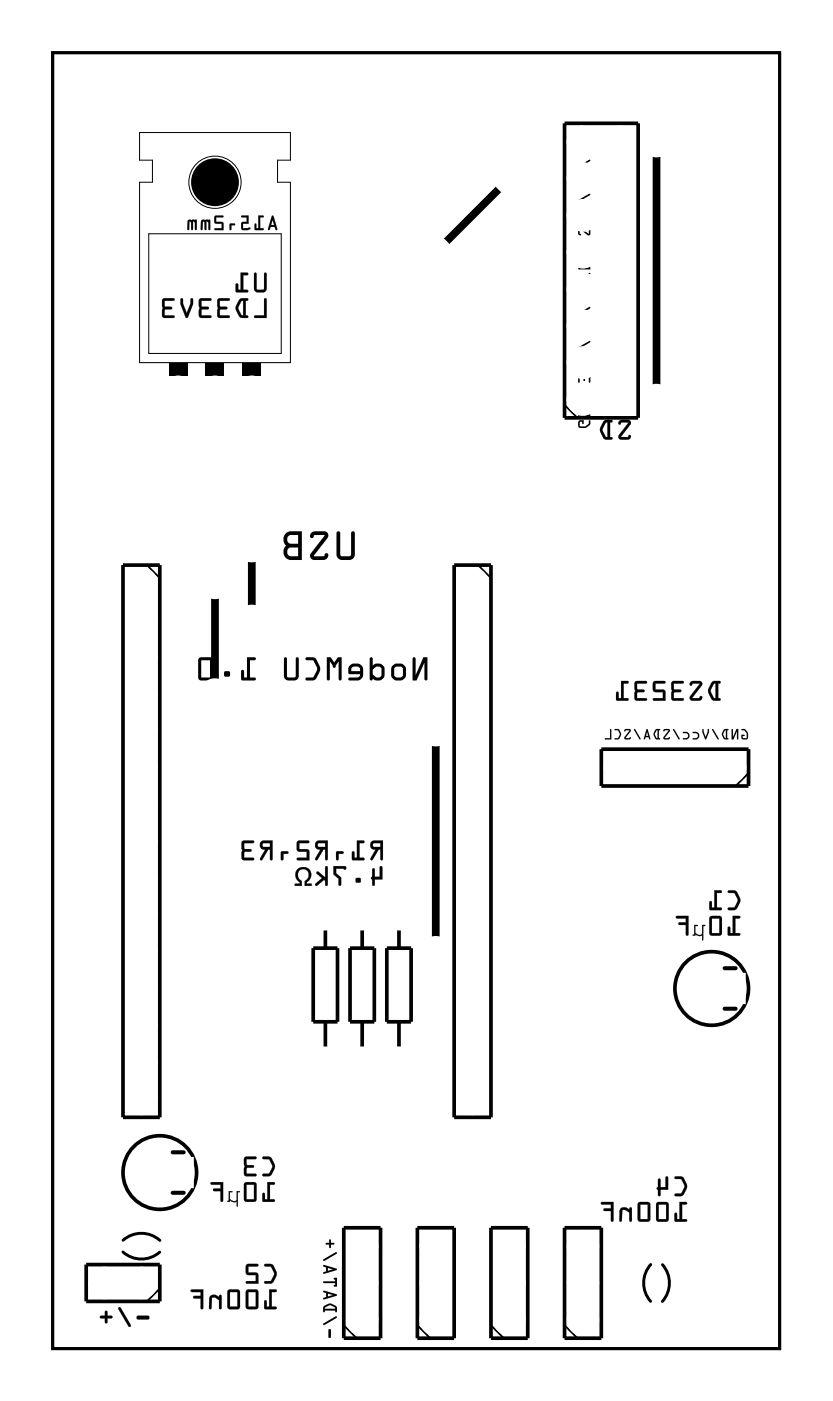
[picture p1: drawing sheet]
<svg xmlns="http://www.w3.org/2000/svg" width="58mm" height="97mm" viewBox="0 0 58 97" stroke-linecap="round" stroke-linejoin="round" font-family="sans-serif">
<path d="M3.6 3.6h50.2v89.4h-50.2zM8.5 86.4a1.91 1.91 0 0 0 2.5 0M8.5 85.6a1.91 1.91 0 0 1 2.5 0M44.9 87.2a1.9 1.9 0 0 0 0 2.6M45.7 87.3a1.9 1.9 0 0 1 0 2.5" fill="none" stroke="#000" stroke-width=".2"/>
<g fill="#000">
<path d="M11.7 25h1.2v.9h-1.2zM14.2 25h1.3v.9h-1.3zM16.7 25h1.3v.9h-1.3zM20.5 60a.56 .56 0 0 1 .9 0 .56 .56 0 0 1-.2 .9v.1h.3v.1h-.5v-.3a.42 .42 0 0 0 .3-.7 .42 .42 0 0 0-.7 0 .42 .42 0 0 0 .2 .7v.3h-.4v-.1h.3l-.1-.2a.58 .58 0 0 1-.1-.8z"/>
<path d="M17.6 18.8v1.2l.1 .2h.5l.2-.3v-1l-.1-.1-.1 .1v1l-.4 .1-.1-.1v-1zM16.6 18.8v1.2h-.2v-.4h-.1v.5l.8 .1v-.2h-.3v-1h.3v-.1z"/>
<path d="M17.6 18.8l-.1 1.1 .1 .2 .2 .1h.4l.2-.2v-1.1a.1 .1 0 0 0-.1-.1 .1 .1 0 0 0-.1 .1v1l-.4 .1-.1-.1v-1zM17.6 18.8l.1 .1v1l.1 .1 .4-.1v-1l.1-.1 .1 .1v1l-.2 .2h-.5l-.1-.1zM16.6 18.8v1.2h-.2l.1-.4a.1 .1 0 0 0-.1-.1 .1 .1 0 0 0-.1 .1v.6h.7a.1 .1 0 0 0 .1-.1 .1 .1 0 0 0-.1-.1h-.2v-1h.2a.1 .1 0 0 0 .1-.1 .1 .1 0 0 0-.1-.1zM16.6 18.8l.5 .1v.1h-.3v1h.3v.2l-.8-.1v-.5h.1v.4h.2z"/>
<path d="M18.8 14.9l-.3 .9 .1 .1 .1-.2h.3l.1 .2-.2-1zM18.8 15.2l.1 .3h-.2zM17.8 14.9v.8h-.1v-.2l-.1-.1v.4l.6 .1v-.1l-.2-.1v-.7h.2v-.1zM16.7 14.9v.1h.3v.3h-.3v.5l.4 .1a.11 .11 0 0 0 .1 0 .11 .11 0 0 0 0-.2h-.4v-.3h.4v-.5zM15.9 15.4v.5l.1-.4h.2zM14.8 14.9v.5h.1h.4v.3h-.4l-.1 .1 .6 .1v-.6h-.5v-.3h.5v-.1zM13.9 15.2v.7l.1-.1v-.5h.1v.6l.1-.1 .1-.5 .1 .1v.4l.1 .1v-.7zM13 15.2l-.1 .7 .2-.1v-.5h.1v.6l.1-.1 .1-.5 .1 .1v.4l.1 .1v-.7z"/>
<path d="M18.8 14.9l-.3 .9 .1 .1 .1-.2h.3l.1 .2-.2-1zM18.8 14.9h.1l.2 1-.1-.2h-.3l-.1 .2-.1-.1zM18.8 15.2l.1 .3h-.2zM18.8 15.1l-.1 .4h.2zM17.8 14.9v.8h-.1v-.2l-.1-.1v.4l.6 .1v-.2h-.2v-.7h.2v-.1zM17.8 14.9h.4v.1h-.2v.8h.2v.1l-.6-.1v-.4l.1 .1v.3h.1zM16.7 14.9v.1h.3v.3h-.3l-.1 .5 .2 .1 .5-.1-.1-.1h-.4v-.3h.4v-.5zM16.7 14.9h.5v.5h-.4v.4l.4-.1a.11 .11 0 0 1 0 .2 .11 .11 0 0 1-.1 0l-.4-.1v-.4l.3-.1v-.3h-.3zM15.9 15.4l-.1 .4 .1 .1 .1-.4h.2v-.1zM15.9 15.4l.3 .1h-.2l-.1 .4zM14.8 14.9v.5h.1h.4v.3h-.4l-.1 .1 .6 .1v-.6h-.5v-.3h.5v-.1zM14.8 14.9h.6v.1h-.5v.3l.5 .1v.5l-.6-.1h.1h.4v-.4h-.5zM13.9 15.2v.7l.1-.1v-.5h.1v.6l.2-.1v-.5l.1 .1v.4l.1 .1v-.7zM13.9 15.2h.6v.7l-.1-.1v-.4l-.1-.1-.1 .6-.1-.1v-.5h-.1v.5l-.1 .1zM13 15.2l-.1 .7 .2-.1v-.5h.1v.6l.1-.1 .1-.5 .1 .1v.4l.1 .1v-.7zM13 15.2h.6v.7l-.1-.1v-.4l-.1-.1-.1 .6-.1-.1v-.5h-.1v.5l-.1 .1z"/>
<path d="M3.6 3.6v89.5h50.2v-89.5zM3.6 3.6h50.2v89.4h-50.2z"/>
<path d="M18.3 20.6l-.1 1.2h-.6v.1h.8v-1.2zM16.5 20.7a.81 .81 0 0 0 0 1.1l.5 .1 .1-.1h-.1v-1l.1-.1v-.1h-.4zM16.7 20.8h.1v1l-.2-.1-.2-.4zM15 20.6v1.2l.2 .1h.6v-.1h-.6v-.4l.4-.1h.1l-.1-.1-.4-.1v-.3h.6l.1-.2zM13.8 20.6l-.1 1.2 .2 .1h.6v-.1h-.6v-.4l.5-.1v-.1l-.5-.1v-.3h.6l.1-.2zM12.5 20.6v.4l.3 .9h.1l.4-.9v-.4h-.1l-.1 .3-.2 .7-.3-.7v-.3zM11.2 20.6v1.2l.2 .1h.6v-.1h-.6v-.4l.4-.1h.1l-.1-.1-.4-.1v-.3h.6v-.2z"/>
<path d="M18.2 20.6v1.2h-.6a.1 .1 0 0 0-.1 0 .1 .1 0 0 0 .1 .1h.8v-1.2zM18.3 20.6l.1 .1v1.2h-.8v-.1h.6zM16.5 20.7l-.2 .5v.2l.3 .5h.4a.1 .1 0 0 0 .1-.1 .1 .1 0 0 0-.1 0v-1a.1 .1 0 0 0 .1-.1 .1 .1 0 0 0-.1-.1zM16.5 20.7l.2-.1h.4v.1h-.1v1.1h.1v.1h-.5l-.3-.5v-.3zM16.7 20.8h.1v1l-.1-.1-.2-.4zM16.7 20.8l-.3 .5 .2 .4 .2 .1v-1.1zM15 20.6v1.2l.2 .1h.6a.1 .1 0 0 0 .1-.1 .1 .1 0 0 0-.1 0h-.6v-.4h.4a.1 .1 0 0 0 .1-.1 .1 .1 0 0 0-.1-.1l-.4-.1v-.3h.6a.1 .1 0 0 0 .1-.1 .1 .1 0 0 0-.1-.1zM15.1 20.6h.8l-.1 .1h-.6v.4l.4 .1 .1 .1h-.1l-.4 .1v.4h.6v.1h-.6l-.2-.1zM13.8 20.6l-.1 1.2 .2 .1h.6a.1 .1 0 0 0 .1-.1 .1 .1 0 0 0-.1 0h-.6v-.4h.4a.1 .1 0 0 0 .1-.1 .1 .1 0 0 0-.1-.1l-.4-.1v-.3h.6a.1 .1 0 0 0 .1-.1 .1 .1 0 0 0-.1-.1zM13.8 20.6h.8l-.1 .1h-.6v.4l.5 .1v.1l-.5 .1v.4h.6v.1h-.6l-.2-.1zM12.5 20.6l-.1 .4 .5 .9 .4-.9v-.3a.1 .1 0 0 0-.1-.1 .1 .1 0 0 0-.1 .1v.2l-.2 .7-.3-.7v-.3zM12.5 20.6h.1v.3l.3 .7 .3-.7v-.3h.1v.4l-.4 .9h-.1l-.3-.9zM11.2 20.6v1.2l.2 .1h.6a.1 .1 0 0 0 .1-.1 .1 .1 0 0 0-.1 0h-.6v-.4h.4a.1 .1 0 0 0 .1-.1 .1 .1 0 0 0-.1-.1l-.4-.1v-.3h.6a.1 .1 0 0 0 .1-.1 .1 .1 0 0 0-.1-.1zM11.2 20.6h.8v.1h-.6v.4l.4 .1 .1 .1h-.1l-.4 .1v.4h.6v.1h-.6l-.2-.1z"/>
<path d="M23.3 36.7l-.1 1.6a.39 .39 0 0 0 .4 .3h.5a.38 .38 0 0 0 .4-.3v-1.5a.13 .13 0 0 0-.1-.1 .13 .13 0 0 0-.2 .1v1.5l-.1 .1h-.5l-.1-.1v-1.6zM23.3 36.7h.2v1.6l.1 .1h.5l.1-.1v-1.5a.13 .13 0 0 1 .2-.1 .13 .13 0 0 1 .1 .1v1.5a.39 .39 0 0 1-.4 .3h-.5a.39 .39 0 0 1-.4-.3zM21.5 36.8l-.1 .2a.16 .16 0 0 0 .2 .1 .16 .16 0 0 0 .1-.2l.7 .1-.9 1.2-.1 .3 .2 .1h.7a.29 .29 0 0 0 .3-.1 .29 .29 0 0 0 0-.3h-.2l-.1 .2-.6-.1 .9-1.2 .1-.2-.1-.2h-.2h-.7zM21.5 36.8l.2-.1h.7l.2 .1v.3l-.9 1.2 .7 .1a.15 .15 0 0 1 .1-.2 .15 .15 0 0 1 .2 .1 .35 .35 0 0 1-.4 .3h-.7l-.2-.1 .1-.3 .9-1.2-.7-.1a.15 .15 0 0 1-.1 .2 .15 .15 0 0 1-.2-.1zM19.7 36.8l-.1 .5 .2 .3a.58 .58 0 0 0-.2 .6 .58 .58 0 0 0 .5 .4h.7v-1.9h-.7zM19.7 36.8l.4-.1h.7v1.9h-.7a.58 .58 0 0 1-.5-.4 .58 .58 0 0 1 .1-.6l-.1-.3zM19.9 37.8h.7v.6l-.7-.1-.1-.3zM19.9 37.8l-.1 .3 .1 .2 .7 .1v-.6zM19.9 37l.7-.1v.6l-.7-.1-.1-.1zM19.9 37l-.1 .2 .1 .2 .7 .1v-.6z"/>
<path d="M23.3 36.7l-.1 1.6a.39 .39 0 0 0 .4 .3h.5a.39 .39 0 0 0 .4-.3v-1.5a.13 .13 0 0 0-.1-.1 .13 .13 0 0 0-.2 .1v1.5l-.1 .1h-.5l-.1-.1v-1.6zM21.5 36.8l-.1 .2a.16 .16 0 0 0 .2 .1 .16 .16 0 0 0 .1-.2l.7 .1-.9 1.2-.1 .3 .2 .1h.7a.29 .29 0 0 0 .3-.1 .29 .29 0 0 0 0-.3h-.2l-.1 .2-.6-.1 .9-1.2 .1-.2-.1-.2h-.2h-.7zM19.7 36.8l-.1 .5 .1 .3a.57 .57 0 0 0-.1 .6 .57 .57 0 0 0 .5 .4h.7v-1.9h-.7zM19.9 37.8h.7v.6l-.7-.1-.1-.2zM19.9 37l.7-.1v.6l-.7-.1-.1-.1z"/>
<path d="M40 29l-.1 .4 .1 .1a.53 .53 0 0 0 .8-.5h-.1l-.1 .2-.2 .2h-.3l-.1-.3h.2l.1 .2v-.3zM39.9 28.2v.2l.7 .2h-.6l-.1 .1h.9v-.1l-.7-.3h.6v-.1zM40 27.6v.4v-.1h.6l.1 .1v-.4a.5 .5 0 0 0-.7 0zM40 27.7l.3-.2 .3 .3h-.6zM39.9 27.1l.1 .1 .8-.5zM39.9 25.9v.5l.1-.1v-.3h.3v.3l.1-.3h.2v.4h.2l-.1-.5zM39.9 25.3v.1l.6 .2h.3l-.7-.2 .6-.2v-.1h-.2zM39.9 24.3v.5h.1v-.4h.3v.3l.1-.3h.2v.4h.2l-.1-.5zM39.9 24l.1 .1 .8-.5zM39.9 22.8v.3a.09 .09 0 0 0 0 .1 .1 .1 0 0 0 .2 0l-.1-.4h.3v.4h.5v-.4h-.2v.3h-.2l-.1-.4zM39.9 22.2v.1l.6 .2h.3l-.7-.3 .6-.1v-.1h-.2zM39.9 21.6l.1 .1 .8-.5zM39.9 20.4a.39 .39 0 0 0 .4 .5l.4-.2v-.3h-.1v.3l-.3 .1-.3-.1v-.3zM39.9 19.6v.4l.1 .1h.1l-.1-.1v-.3l.6 .4h.1l.1-.3-.1-.2-.1 .1v.3l-.5-.4zM39.9 19.3l.1 .1 .8-.5zM39.9 18.1l.1 .1h.6l-.2 .1 .2 .2h-.6l-.1 .1h.9v-.1l-.2-.2 .2-.1v-.2zM40 17.4v.2l.3 .2 .4-.2v-.2l-.3-.1zM40 17.5l.3-.1 .3 .1-.3 .2zM39.9 16.9l.1 .1 .8-.5zM39.9 15.7v.4l.1 .1h.1l-.1-.1v-.3l.6 .4h.1l.1-.3-.1-.2-.1 .1v.3l-.5-.4zM39.9 14.9v.1a.39 .39 0 0 0 .4 .5l.4-.2v-.4l-.1 .1v.2l-.3 .2-.3-.2v-.2zM39.9 14.2l.3 .4h-.3v.1l.9-.1h-.1h-.2l.2-.4v-.1l-.4 .4zM39.9 13.8l.1 .1 .8-.5zM39.9 12.6l.1 .1h.6l-.2 .1 .2 .2h-.6l-.1 .1h.9v-.1l-.2-.2 .2-.1v-.1zM39.9 11.8v.5l.1-.2h.6v.2h.2l-.1-.5-.1 .2h-.6v-.2zM39.9 11.5h.1l.8-.5zM40 10.3l-.1 .3 .1 .2a.53 .53 0 0 0 .8-.5l-.1-.1-.1 .3-.2 .1-.3 .1-.1-.3 .2-.1 .1 .2v-.3zM39.9 9.5v.1l.7 .3h-.6l-.1 .1h.9v-.2l-.7-.2h.6v-.1zM40 8.8v.4v-.1h.6l.1 .1v-.3a.5 .5 0 0 0-.7-.1zM40 8.9l.3-.1 .3 .2h-.6z"/>
<path d="M40 29l-.1 .4 .2 .1a.58 .58 0 0 0 .6-.2v-.3l-.1 .2-.2 .2h-.4l.1-.3h.1v.1h.1v-.2zM40 29h.3v.3l-.1-.2h-.2l.1 .3h.3l.2-.2 .1-.2v.3l-.3 .2h-.4l-.1-.1zM39.9 28.2v.2l.7 .2h-.6l-.1 .1h.9v-.1l-.7-.3h.6v-.1zM39.9 28.2h.8v.1h-.6l.7 .3v.1h-.9l.1-.1h.6l-.7-.2zM40 27.6l-.1 .4 .1-.1h.6l.1 .1 .1-.1-.1-.3-.3-.1-.1-.1zM40 27.6l.3-.2 .1 .1 .3 .1 .1 .3-.1 .1-.1-.1h-.6l-.1 .1zM40 27.7l.3-.2 .3 .3h-.6zM40 27.7v.1h.6l-.3-.3zM39.9 27.1l.1 .1 .8-.5zM39.9 27.1l.8-.4h.1l-.8 .5zM39.9 25.9v.5l.1-.1v-.3h.3v.3l.1-.3h.2l.1 .4h.1l-.1-.5zM39.9 25.9h.8l.1 .5h-.2v-.4h-.2l-.1 .3v-.3h-.3v.3l-.1 .1zM39.9 25.3v.1l.6 .2h.3l-.7-.2 .6-.2v-.1h-.2zM39.9 25.3l.6-.2h.2v.1l-.6 .2 .7 .2h-.3l-.6-.2zM39.9 24.3v.5h.1v-.4h.3v.3l.1-.3h.2l.1 .4h.1l-.1-.5zM39.9 24.3h.8l.1 .5h-.2v-.4h-.2l-.1 .3v-.3h-.3v.4h-.1zM39.9 24l.1 .1 .8-.5zM39.9 24l.8-.5 .1 .1-.8 .5zM39.9 22.8v.3a.09 .09 0 0 0 0 .1 .1 .1 0 0 0 .2 0l-.1-.4h.3v.4h.5v-.4h-.1l-.1 .3h-.2l-.1-.4zM39.9 22.8l.4-.1 .1 .4h.2v-.3l.1-.1 .1 .5h-.5v-.4h-.3l.1 .4-.1 .1zM39.9 22.2v.1l.6 .2h.3l-.7-.3 .6-.1v-.1h-.2zM39.9 22.2l.6-.2h.2v.1l-.6 .1 .7 .3h-.3l-.6-.2zM39.9 21.6l.1 .1 .8-.5zM39.9 21.6l.8-.4h.1l-.8 .5zM39.9 20.4a.38 .38 0 0 0 .4 .5l.4-.2v-.3l-.1 .3-.3 .1-.3-.1v-.3zM39.9 20.4h.1v.3l.3 .1 .3-.1v-.3h.1v.3l-.4 .2-.4-.2zM39.9 19.6v.4l.1 .1h.1l-.1-.1v-.3l.6 .4h.1l.1-.3-.1-.2-.1 .1v.3l-.5-.4zM39.9 19.6h.2l.5 .4v-.3l.1-.1 .1 .2-.1 .3h-.1l-.6-.4v.3l.1 .1h-.1l-.1-.1zM39.9 19.3l.1 .1 .8-.5zM39.9 19.3l.8-.5 .1 .1-.8 .5zM39.9 18.1l.1 .1h.6l-.2 .1 .2 .2h-.6l-.1 .1h.9v-.1l-.2-.2 .2-.1v-.2zM39.9 18.1l.9-.1v.2l-.2 .1 .2 .2v.1h-.9l.1-.1h.6l-.2-.2 .2-.1h-.6zM40 17.4v.2l.3 .2 .4-.2v-.2l-.3-.1zM40 17.4l.4-.1 .3 .1 .1 .2-.5 .2-.3-.2zM40 17.5l.3-.1 .3 .1-.3 .2zM40 17.5l.3 .2 .3-.2-.3-.1zM39.9 16.9l.1 .1 .8-.5zM39.9 16.9l.8-.4h.1l-.8 .5zM39.9 15.7v.4l.1 .1h.1l-.1-.1v-.3l.6 .4h.1l.1-.3-.1-.2-.1 .1v.3l-.5-.4zM39.9 15.7h.2l.5 .4v-.3l.1-.1 .1 .2-.1 .3h-.1l-.6-.4v.3l.1 .1h-.1l-.1-.1zM39.9 14.9v.1a.38 .38 0 0 0 .4 .5l.4-.2v-.4v.1l-.1 .2-.3 .2-.3-.2v-.2zM39.9 14.9l.1 .1v.2l.3 .2 .3-.2v-.2l.1-.1v.3l-.4 .3-.4-.2zM39.9 14.2l.3 .4h-.3v.1l.9-.1h-.1h-.3l.3-.4v-.1l-.4 .4zM39.9 14.2l.4 .3 .4-.4v.1l-.2 .4h.2h.1l-.9 .1v-.1h.3zM39.9 13.8l.1 .1 .8-.5zM39.9 13.8l.8-.4h.1l-.8 .5zM39.9 12.6l.1 .1h.6l-.2 .1 .2 .2h-.6l-.1 .1h.9v-.1l-.2-.2 .2-.1v-.1zM39.9 12.6h.9v.1l-.2 .1 .2 .2v.1h-.9l.1-.1h.6l-.2-.2 .2-.1h-.6zM39.9 11.8v.5l.1-.2h.6l.1 .2h.1l-.1-.5-.1 .2h-.6v-.2zM39.9 11.8h.1v.2h.6l.1-.2 .1 .5h-.2v-.2h-.6l-.1 .2zM39.9 11.5h.1l.8-.5zM39.9 11.5l.8-.5h.1l-.8 .5zM40 10.3l-.1 .4 .2 .1a.58 .58 0 0 0 .6-.2v-.4l-.1 .3-.2 .2-.4-.1 .1-.3h.1v.2h.1v-.3zM40 10.3l.3-.1v.3l-.1-.2-.2 .1 .1 .3 .3-.1 .2-.1 .1-.3v.3l-.3 .3h-.4l-.1-.2zM39.9 9.5v.1l.7 .3h-.6l-.1 .1h.9v-.2l-.7-.2h.6v-.1zM39.9 9.4l.8 .1v.1h-.6l.7 .2v.2h-.9l.1-.1h.6l-.7-.3zM40 8.8l-.1 .4 .1-.1h.6l.1 .1h.1l-.1-.3-.3-.2h-.1zM40 8.8l.3-.1h.1l.3 .2 .1 .3h-.1l-.1-.1h-.6l-.1 .1zM40 8.9l.3-.1 .3 .2h-.6zM40 8.9v.1h.6l-.3-.2z"/>
<path d="M42.8 29l-.1 .2v.1l.2-.2 .5 .1-.7 .8v.2l.2 .1h.5l.1-.1v-.2l-.2 .2-.4-.1 .6-.8v-.2l-.1-.1zM41.7 29.1a.81 .81 0 0 0 0 1.1l.5 .1 .1-.1h-.2v-1.1h.2v-.1h-.4zM41.8 29.2l.1-.1v1.1l-.1-.1-.2-.4z"/>
<path d="M42.7 29v.2a.13 .13 0 0 0 .1 .1 .13 .13 0 0 0 .1-.1h.5l-.7 .8a.21 .21 0 0 0 0 .2 .21 .21 0 0 0 .2 .1h.5l.2-.2a.13 .13 0 0 0-.2-.1 .13 .13 0 0 0-.1 .1h-.4l.6-.8a.21 .21 0 0 0-.1-.3zM42.8 29h.6a.2 .2 0 0 1 .1 .3l-.6 .8 .4 .1 .2-.2v.3h-.7l-.1-.2 .7-.9-.5-.1-.2 .2zM41.7 29.1l-.3 .5 .1 .2 .2 .5h.5a.1 .1 0 0 0 .1-.1 .1 .1 0 0 0-.1-.1l-.1 .1v-1.1l.1 .1a.1 .1 0 0 0 .1-.1 .1 .1 0 0 0-.1-.1zM41.7 29.1l.2-.1h.4l-.1 .1h-.1v1.1h.2l-.1 .1h-.5l-.2-.5v-.3zM41.8 29.2l.1-.1v1.1l-.1-.1-.2-.4zM41.8 29.2l-.2 .5 .2 .4 .1 .1v-1.1z"/>
<path d="M25.6 58.1a.32 .32 0 0 0 0 .4 .32 .32 0 0 0 .3 .1l-.3 .7h.1l.4-.7h.2v.7h.1v-1.3zM25.8 58.2h.5v.2h-.5zM24.6 58v1.2h-.1v-.4l-.2-.1v.6h.8v-.1h-.3v-1h.3l.1-.2zM23.2 58.8v.5l.1 .1 .1-.1v-.4h.3v-.1l-.1-.1zM21.8 58.1a.32 .32 0 0 0 0 .4 .32 .32 0 0 0 .3 .1l-.3 .7h.1l.4-.7h.1v.7h.2v-1.3zM22 58.2h.4v.2h-.4zM20.5 58v.7l.2 .1h.5v.4h-.6l-.1 .1 .9 .1-.1-.8h-.6v-.4h.6v-.2zM19.4 58.8v.5l.1 .1 .1-.1v-.4h.3v-.1l-.1-.1zM18 58.1a.32 .32 0 0 0 0 .4 .32 .32 0 0 0 .3 .1l-.3 .7h.1l.4-.7h.1v.7h.2v-1.3zM18.1 58.2h.5v.2h-.4zM16.7 58v1.2l.2 .2 .6-.1v-.1h-.6v-.4h.4l.1-.1-.1-.1h-.4v-.4h.6v-.2z"/>
<path d="M25.6 58.1a.32 .32 0 0 0 0 .4 .32 .32 0 0 0 .3 .1l-.3 .6a.1 .1 0 0 0 0 .2 .1 .1 0 0 0 .1-.1l.4-.7h.2l-.1 .7a.1 .1 0 0 0 .1 .1 .1 .1 0 0 0 .1-.1v-1.3h-.6zM25.6 58.1l.8-.1v1.3h-.1v-.7h-.2l-.4 .7h-.1l.3-.7a.31 .31 0 0 1-.3-.1 .31 .31 0 0 1 0-.4zM25.8 58.2h.5v.2h-.5zM25.8 58.2v.2h.5v-.2zM24.6 58v1.2h-.1v-.4a.1 .1 0 0 0-.1-.1 .1 .1 0 0 0-.1 .1v.5l.8 .1a.1 .1 0 0 0 .1-.1 .1 .1 0 0 0-.1-.1h-.3v-1h.3a.1 .1 0 0 0 .1-.1 .1 .1 0 0 0-.1-.1zM24.6 58l.5 .1v.1h-.3v1h.3v.1h-.8l.1-.6 .1 .1v.4h.2zM23.2 58.8v.5a.1 .1 0 0 0 .1 .1 .1 .1 0 0 0 .1-.1v-.4h.2a.1 .1 0 0 0 .1-.1 .1 .1 0 0 0-.1-.1zM23.2 58.8l.4-.1 .1 .1v.1h-.3v.4h-.1h-.1zM21.8 58.1a.32 .32 0 0 0 0 .4 .32 .32 0 0 0 .3 .1l-.3 .6a.1 .1 0 0 0 0 .2 .1 .1 0 0 0 .1-.1l.4-.7h.1v.7a.1 .1 0 0 0 .1 .1 .1 .1 0 0 0 .1-.1v-1.3h-.6zM21.8 58.1l.8-.1v1.3h-.1v-.7h-.2l-.4 .7h-.1l.3-.7a.31 .31 0 0 1-.3-.1 .31 .31 0 0 1 0-.4zM22 58.2h.4v.2h-.4zM22 58.2v.2h.5v-.2zM20.5 58v.7l.7 .1v.4h-.6a.1 .1 0 0 0-.1 .1 .1 .1 0 0 0 .1 .1h.8l-.1-.8h-.6v-.4h.6a.1 .1 0 0 0 .1-.1 .1 .1 0 0 0-.1-.1zM20.5 58.1h.8v.1h-.6v.4h.6l.1 .8-.9-.1 .1-.1h.6v-.4h-.5l-.2-.2zM19.4 58.8v.5a.1 .1 0 0 0 .1 .1 .1 .1 0 0 0 .1-.1v-.4h.2a.1 .1 0 0 0 .1-.1 .1 .1 0 0 0-.1-.1zM19.4 58.8l.4-.1 .1 .1v.1h-.3v.4h-.1h-.1zM18 58.1a.32 .32 0 0 0 0 .4 .32 .32 0 0 0 .3 .1l-.4 .6a.11 .11 0 0 0 .1 .2 .1 .1 0 0 0 .1-.1l.4-.7h.1v.7a.1 .1 0 0 0 .1 .1 .1 .1 0 0 0 .1-.1v-1.3h-.6zM18 58.1l.8-.1v1.3h-.2v-.7h-.1l-.4 .7h-.1l.3-.7a.31 .31 0 0 1-.3-.1 .31 .31 0 0 1 0-.4zM18.2 58.2h.4v.2h-.4zM18.1 58.2l.1 .2h.4v-.2zM16.7 58v1.2l.2 .2h.6a.1 .1 0 0 0 .1-.1 .1 .1 0 0 0-.1-.1h-.6v-.4h.4a.1 .1 0 0 0 .1-.1 .1 .1 0 0 0-.1-.1h-.4v-.4h.6a.1 .1 0 0 0 .1-.1 .1 .1 0 0 0-.1-.1zM16.7 58.1h.8v.1h-.7l.1 .4h.4l.1 .1h-.1l-.4 .1-.1 .4h.7v.1h-.6l-.2-.1z"/>
<path d="M28.5 45.4v1.5h.3l.5-1.2v1.1a.1 .1 0 0 0 .1 .1 .1 .1 0 0 0 .1-.1v-1.5h-.3l-.5 1.3v-1.2h-.1zM28.5 45.4h.1h.1v1.2l.5-1.3h.3v1.5a.11 .11 0 0 1-.1 .2 .11 .11 0 0 1-.1-.2v-1.1l-.5 1.3h-.3zM27.1 45.9l-.1 .3v.4l.3 .3h.4l.2-.1 .1-.2v-.4a.42 .42 0 0 0-.4-.4h-.3zM27.1 45.9l.2-.1h.3l.4 .2v.6l-.2 .3-.4 .1-.3-.2-.1-.6zM27.3 46h.4l.1 .1v.5l-.1 .1h-.3l-.2-.1zM27.3 46l-.1 .6 .2 .1h.3l.1-.1v-.5l-.1-.1zM25.6 45.4l-.1 1.4a.11 .11 0 0 0 .1 .1 .11 .11 0 0 0 .1-.1l.3 .1 .4-.1 .1-.2v-.5l-.2-.3h-.4l-.2 .1v-.5zM25.6 45.4h.1v.5l.2-.1h.4l.2 .3v.5l-.1 .2-.4 .2-.3-.2a.11 .11 0 0 1-.1 .1 .11 .11 0 0 1-.1-.1zM25.8 46.2l.2-.2h.3v.2v.5h-.3l-.2-.1zM25.8 46.2v.4l.2 .1h.3v-.6l-.3-.1zM24.2 45.9l-.2 .3 .1 .3h.8v.1l-.2 .1h-.6a.1 .1 0 0 0-.1 .1 .1 .1 0 0 0 .1 .1h.6l.2-.1 .1-.1 .1-.5a.42 .42 0 0 0-.4-.4h-.4zM24.1 45.9l.3-.1 .5 .1 .2 .2v.5l-.3 .3-.7 .1a.11 .11 0 0 1-.1-.2 .1 .1 0 0 1 .1-.1h.6l.2-.2h-.8l-.1-.3zM24.3 46h.4l.1 .1 .1 .2h-.7zM24.3 46l-.1 .3h.7l-.1-.2-.1-.1zM22.6 45.3v1.5a.1 .1 0 0 0 .1 .1 .1 .1 0 0 0 .1-.1v-1.2l.2 .3a.11 .11 0 0 0 .1 .2 .11 .11 0 0 0 .1-.2l.2-.3v1.2a.1 .1 0 0 0 .1 .1 .1 .1 0 0 0 .1-.1v-1.5h-.3l-.2 .4-.3-.4zM22.6 45.3h.2l.3 .4 .2-.4h.3v1.5a.11 .11 0 0 1-.1 .2 .11 .11 0 0 1-.1-.2v-1.2l-.2 .3a.11 .11 0 0 1-.1 .2 .11 .11 0 0 1-.1-.2l-.2-.3v1.2a.11 .11 0 0 1-.1 .2 .11 .11 0 0 1-.1-.2zM21.1 45.4v.1l.5 .1 .3 .5-.3 .6h-.4a.1 .1 0 0 0-.1 .1 .1 .1 0 0 0 .1 .1h.4a.94 .94 0 0 0 .5-1l-.4-.5zM21.1 45.4h.6l.4 .7-.3 .7-.1 .1-.5 .1a.11 .11 0 0 1-.1-.2 .1 .1 0 0 1 .1-.1h.4l.3-.6-.3-.5-.5-.1zM19.6 45.4v1.2l.1 .3h.2h.5l.2-.1v-1.4a.1 .1 0 0 0-.1-.1 .1 .1 0 0 0-.1 .1v1.3h-.5l-.1-.1v-1.2zM19.6 45.4h.2v1.2l.1 .1h.5v-1.3a.1 .1 0 0 1 .1-.1 .1 .1 0 0 1 .1 .1v1.2a.31 .31 0 0 1-.3 .4h-.4a.32 .32 0 0 1-.3-.4zM17 45.3l.1 1.4h-.3v-.4a.1 .1 0 0 0-.1-.1 .1 .1 0 0 0-.1 .1l.1 .6h.9a.1 .1 0 0 0 .1-.1 .1 .1 0 0 0-.1-.1h-.3v-1.1h.3a.11 .11 0 0 0 .1-.2 .1 .1 0 0 0-.1-.1zM17 45.3h.6a.1 .1 0 0 1 .1 .1 .11 .11 0 0 1-.1 .2h-.3v1.1h.3a.1 .1 0 0 1 .1 .1 .11 .11 0 0 1-.1 .2l-.9-.1-.1-.6a.1 .1 0 0 1 .1-.1 .1 .1 0 0 1 .1 .1v.4h.2zM15.5 46.3v.4h.3v-.4zM15.5 46.3h.3v.4h-.3zM13.7 45.4v1.4l.2 .1h.7l.1-.2v-1.2l-.2-.2zM13.7 45.4l.8-.1 .2 .2v1.2l-.1 .2-.7 .1-.2-.2zM13.9 45.6h.6v1.1h-.6zM13.9 45.6v1.1h.6v-1.1z"/>
<path d="M28.5 45.4v1.5h.3l.5-1.2v1.1a.1 .1 0 0 0 .1 .1 .1 .1 0 0 0 .1-.1v-1.5h-.3l-.5 1.3v-1.2h-.1zM27.1 45.9l-.1 .3v.4l.3 .3h.4l.2-.1 .1-.2v-.4a.42 .42 0 0 0-.4-.4h-.3zM27.3 46h.4l.1 .1v.5l-.1 .1h-.3l-.2-.1zM25.6 45.4l-.1 1.4a.11 .11 0 0 0 .1 .1 .11 .11 0 0 0 .1-.1l.2 .1h.5l.1-.2v-.5a.47 .47 0 0 0-.6-.4l-.2 .1v-.5zM25.8 46.2l.2-.2h.3v.2v.5h-.3l-.2-.1zM24.2 45.9l-.2 .3 .1 .3h.8v.1l-.2 .1h-.6a.1 .1 0 0 0-.1 .1 .1 .1 0 0 0 .1 .1h.6l.2-.1 .1-.1 .1-.5a.42 .42 0 0 0-.4-.4h-.4zM24.3 46h.4l.1 .1 .1 .2h-.7zM22.6 45.3v1.5a.1 .1 0 0 0 .1 .1 .1 .1 0 0 0 .1-.1v-1.2l.2 .3a.11 .11 0 0 0 .1 .2 .11 .11 0 0 0 .1-.2l.2-.3v1.2a.1 .1 0 0 0 .1 .1 .1 .1 0 0 0 .1-.1v-1.5h-.3l-.2 .4-.3-.4zM21.1 45.4v.1l.5 .1 .3 .5-.3 .6h-.4a.1 .1 0 0 0-.1 .1 .1 .1 0 0 0 .1 .1h.4a.94 .94 0 0 0 .5-1l-.4-.5zM19.6 45.4v1.2a.31 .31 0 0 0 .3 .3h.4a.31 .31 0 0 0 .3-.3v-1.2a.1 .1 0 0 0-.1-.1 .1 .1 0 0 0-.1 .1v1.3h-.5l-.1-.1v-1.2zM17 45.3v1.4h-.2v-.4a.1 .1 0 0 0-.1-.1 .1 .1 0 0 0-.1 .1l.1 .6h.9a.1 .1 0 0 0 .1-.1 .1 .1 0 0 0-.1-.1h-.3v-1.1h.3a.11 .11 0 0 0 .1-.2 .1 .1 0 0 0-.1-.1zM15.5 46.3v.4h.3v-.4zM13.7 45.4v1.4l.2 .1h.7l.1-.2v-1.2l-.2-.2zM13.9 45.6h.6v1.1h-.6z"/>
<path d="M49.1 47.1a.81 .81 0 0 0 0 1.2h.6l-.1-.1v-1l.1-.1v-.1h-.4zM49.3 47.2h.1v1l-.1-.1-.2-.4zM47.7 47.1l-.1 .1 .1 .1 .1-.1h.5l-.6 .8-.1 .2 .2 .1h.5l.2-.1-.1-.2-.2 .2-.4-.1 .6-.8 .1-.2-.2-.1zM46.4 47v1.2l.1 .1h.7v-.1h-.7v-.4l.5-.1v-.1l-.5-.1v-.3h.6l.1-.2zM45.1 47v.6l.1 .2h.6v.4h-.6l-.1 .1h.8v-.7h-.7v-.4h.6l.1-.2zM43.9 47l-.1 1.2 .2 .1h.6v-.1h-.6v-.4l.4-.1h.1l-.1-.1-.4-.1v-.3h.6l.1-.2zM42.9 47v1.2h-.2v-.4l-.1-.1-.1 .6h.8v-.1h-.2v-1h.2l.1-.2z"/>
<path d="M49.1 47.1l-.2 .5v.2l.3 .5 .5 .1a.1 .1 0 0 0 .1-.1 .1 .1 0 0 0-.1-.1h-.1v-1h.1a.1 .1 0 0 0 .1-.1 .1 .1 0 0 0-.1-.1zM49.1 47.1l.2-.1h.4v.1l-.1 .1v1h.1v.1h-.5l-.3-.5v-.3zM49.3 47.2h.1v1l-.1-.1-.2-.4zM49.3 47.2l-.3 .5 .3 .4 .1 .1v-1zM47.7 47l-.1 .2a.13 .13 0 0 0 .1 .1 .13 .13 0 0 0 .1-.1h.5l-.7 .8a.21 .21 0 0 0 0 .2 .21 .21 0 0 0 .2 .2l.5-.1 .2-.2a.13 .13 0 0 0-.2-.1 .13 .13 0 0 0-.1 .2l-.4-.1 .6-.8a.21 .21 0 0 0-.1-.3zM47.7 47.1l.6-.1a.2 .2 0 0 1 .1 .3l-.6 .8 .4 .1 .2-.2v.3h-.7l-.1-.2 .7-.9h-.5l-.1 .1zM46.4 47l-.1 1.2 .2 .2h.6a.1 .1 0 0 0 .1-.1 .1 .1 0 0 0-.1-.1h-.6v-.4h.4a.1 .1 0 0 0 .1-.1 .1 .1 0 0 0-.1-.1l-.4-.1v-.3h.6a.1 .1 0 0 0 .1-.1 .1 .1 0 0 0-.1-.1zM46.4 47h.8l-.1 .2h-.6v.4h.5v.1l-.5 .1v.4h.7v.1h-.7l-.1-.1zM45.1 47v.7l.7 .1v.4h-.6a.1 .1 0 0 0-.1 .1 .1 .1 0 0 0 .1 .1h.7v-.8h-.7v-.4h.6a.1 .1 0 0 0 .1-.1 .1 .1 0 0 0-.1-.1zM45.1 47h.8l-.1 .2h-.6v.4h.7v.7h-.8l.1-.1h.6v-.5h-.6l-.1-.1zM43.8 47v1.2l.2 .2h.6a.1 .1 0 0 0 .1-.1 .1 .1 0 0 0-.1-.1h-.6v-.4h.4a.1 .1 0 0 0 .1-.1 .1 .1 0 0 0-.1-.1l-.4-.1v-.3h.6a.1 .1 0 0 0 .1-.1 .1 .1 0 0 0-.1-.1zM43.9 47h.8l-.1 .2h-.6v.4h.4l.1 .1h-.1l-.4 .1v.4h.6v.1h-.6l-.2-.1zM42.9 47v1.2h-.2v-.4a.1 .1 0 0 0-.1-.1 .1 .1 0 0 0-.1 .1v.5l.8 .1a.1 .1 0 0 0 .1-.1 .1 .1 0 0 0-.1-.1h-.2v-1h.2a.1 .1 0 0 0 .1-.1 .1 .1 0 0 0-.1-.1zM42.9 47h.5l-.1 .1-.3 .1v1h.3v.1h-.8l.1-.6 .1 .1v.4h.2z"/>
<path d="M51.2 50.3l.3 .3v.3h-.2v-.1l.1-.1h-.2v.2l.4 .1v-.1v-.3l-.2-.3zM51.2 50.3h.2l.2 .3v.3v.1h-.3l-.1-.1v-.2h.2l-.1 .1v.1h.2v-.3zM50.5 50.3v.7h.1l.3-.5v.5l.1-.7h-.2l-.2 .6v-.6zM50.5 50.3h.1v.6l.2-.6h.2l-.1 .7v-.5l-.3 .5h-.1zM50 50.3l-.2 .5 .2 .2h.3l-.1-.6 .1-.1zM50 50.3h.3l-.1 .1 .1 .6h-.3l-.2-.2zM50 50.4h.1v.5l-.2-.2zM50 50.4l-.1 .3 .2 .2zM49.2 50.3l.4 .7zM49.2 50.3l.4 .7zM48.5 50.3v.2l.2 .5 .2-.7-.2 .5-.1-.5zM48.5 50.3h.1l.1 .5 .2-.5-.2 .7-.2-.5zM47.8 50.5v.1h.3l.1 .2-.4 .2h.3l.2-.1v-.3l-.2-.1zM47.8 50.5h.4a.27 .27 0 0 1-.1 .5h-.3l.4-.2v-.1l-.4-.1zM47.1 50.5l.1 .1h.2l.1 .2-.4 .2h.4l.1-.1v-.3l-.2-.1zM47.1 50.5h.4a.27 .27 0 0 1 0 .5h-.4l.4-.2v-.1l-.3-.1zM46.5 50.3l.4 .7zM46.5 50.3l.4 .7zM45.8 50.3v.2l.4-.1-.4 .6h.4v-.1h-.3l.3-.5zM45.8 50.3l.4 .1-.3 .5h.3v.1h-.4l.4-.6-.4 .1zM45.2 50.3l-.1 .5 .2 .2h.2v-.6l.1-.1zM45.2 50.3h.4l-.1 .1v.6h-.2l-.2-.2zM45.3 50.4h.1v.5l-.2-.2zM45.3 50.4l-.1 .3 .2 .2zM44.6 50.3l-.2 .7h.1l.1-.1h.2l.1 .1-.2-.7zM44.6 50.3h.1l.2 .7-.1-.1h-.2l-.1 .1h-.1zM44.7 50.5v.3h-.1zM44.7 50.5l-.1 .3h.1zM43.8 50.3l.4 .7zM43.8 50.3h.1l.3 .7zM43.1 50.3v.2l.4-.1-.4 .6h.4v-.1h-.3l.3-.5zM43.1 50.3l.4 .1-.3 .5h.3v.1h-.4l.4-.6-.4 .1zM42.4 50.3v.1h.3l.1 .3-.1 .2h-.3l.1 .1a.33 .33 0 0 0 .4-.3l-.2-.4zM42.4 50.3h.3l.2 .3-.2 .4h-.3l.3-.1 .1-.2-.1-.3h-.3zM42.1 50.3v.6h-.3v.1h.4v-.7zM42.1 50.3h.1v.7h-.4v-.1h.3z"/>
<path d="M51.2 50.3v.1h.2l.1 .2v.3h-.2v-.1l.1-.1h-.2v.3h.3l.1-.1a.46 .46 0 0 0-.4-.6zM50.5 50.3v.7h.1l.3-.5v.5l.1-.7h-.2l-.2 .6v-.6zM50 50.3a.43 .43 0 0 0 0 .7h.3l-.1-.1v-.5l.1-.1zM50 50.4l.1 .5-.2-.2zM49.2 50.3l.4 .7zM48.5 50.3v.2l.2 .5 .2-.7-.2 .5-.1-.5zM47.8 50.5v.1l.4 .1-.1 .2-.3 .1h.2a.27 .27 0 0 0 .3-.2 .27 .27 0 0 0-.3-.3zM47.1 50.5l.1 .1 .3 .1-.1 .2-.3 .1h.3a.27 .27 0 0 0 .2-.2 .27 .27 0 0 0-.2-.3zM46.5 50.3l.4 .7zM45.8 50.3v.2l.4-.1-.4 .6h.4v-.1h-.3l.3-.5zM45.2 50.3a.43 .43 0 0 0 0 .7h.4l-.1-.1v-.5l.1-.1zM45.3 50.4l.1 .5-.2-.2zM44.6 50.3l-.2 .7h.1l.1-.1h.2l.1 .1-.2-.7zM44.7 50.5v.3h-.1zM43.8 50.3l.4 .7zM43.1 50.3v.2l.4-.1-.4 .6h.4v-.1h-.3l.3-.5zM42.4 50.3v.1h.3l.1 .3-.1 .2h-.3l.1 .1a.33 .33 0 0 0 .4-.3l-.2-.4zM42.1 50.3v.6h-.3v.1h.4v-.7z"/>
<path d="M20.5 60a.58 .58 0 0 0 .2 .9v.1h-.4v.1h.5v-.3a.41 .41 0 0 1-.2-.6 .41 .41 0 0 1 .6-.1l.1 .3-.1 .2-.2 .2v.3h.5v-.1h-.3v-.2a.58 .58 0 0 0 .1-.8 .62 .62 0 0 0-.8 0zM20.5 60a.55 .55 0 0 1 .8-.1 .55 .55 0 0 1 .1 .8l-.2 .2v.1h.3v.1h-.5v-.3a.41 .41 0 0 0 .3-.6 .41 .41 0 0 0-.7-.1v.3l.2 .4v.3h-.4v-.1h.3v-.1l-.1-.1a.58 .58 0 0 1-.1-.8z"/>
<path d="M25.7 59.9v.6l-.1 .1 .2 .5h.1v-.4h.5v-.9h-.1h-.1v.7h-.3v-.5zM24.6 60.6v.3h.3v-.3zM23 59.8v.5l.4 .3v.5h.1v-.6l-.3-.3v-.3h.5l.1 .1 .1-.2zM21.9 60.2v.1l.3 .3-.4 .4v.1h.1l.5-.4v.1l.1 .3h.1v-1.3h-.2v.7l-.4-.4z"/>
<path d="M25.7 59.9v.6a.09 .09 0 0 0-.1 .1 .09 .09 0 0 0 .1 .1v.3a.1 .1 0 0 0 .1 .1 .1 .1 0 0 0 .1-.1v-.3h.5v-.9a.1 .1 0 0 0-.1-.1 .1 .1 0 0 0-.1 .1v.7h-.3v-.5zM25.7 59.9l.2 .1v.5h.3v-.7h.1h.1v.9h-.5v.3l-.1 .1-.2-.5 .1-.1zM24.6 60.6v.3h.3v-.3zM24.6 60.6h.3v.3h-.3zM23 59.7v.6l.4 .3v.4a.1 .1 0 0 0 .1 .1 .1 .1 0 0 0 .1-.1l-.1-.5-.3-.3v-.3h.5l.1 .1 .1-.2zM23 59.8h.9l-.1 .2-.1-.1h-.5v.4l.3 .3v.5h-.1v-.5l-.4-.3zM21.9 60.1v.2l.3 .3-.4 .4a.1 .1 0 0 0 0 .1 .1 .1 0 0 0 .1 0l.5-.4v.1v.2a.1 .1 0 0 0 .1 .1 .1 .1 0 0 0 .1-.1v-1.2a.1 .1 0 0 0-.1-.1 .1 .1 0 0 0-.1 .1v.7l-.4-.4zM21.9 60.2h.1l.5 .4v-.8h.1v1.3h-.1v-.3l-.1-.1-.5 .4h-.1v-.1l.4-.4-.3-.3z"/>
<path d="M50.3 61.5v.1h.4l.2 .5-.2 .5h-.4l-.1 .1 .1 .1a.6 .6 0 0 0 .8-.6v-.3l-.3-.4-.2-.1zM49.3 61.4v1.2h-.2v-.4h-.1v.5l.8 .1v-.2h-.3v-1h.3v-.1z"/>
<path d="M50.6 63.2v1.2h-.2v-.4l-.1-.1-.1 .6 .9 .1v-.2h-.3v-1h.3v-.2zM49 63.2v1.2l.1 .2 .6-.1 .1-.1v-1.1l-.1-.1zM49.1 63.4h.6v1h-.6zM47.9 63.8v.7h-.1l.2 .1v-.1a.36 .36 0 0 0 .5 0v.4v-1l.2-.1h-.2v.6l-.2 .1-.3-.1v-.5l.2-.1zM46.7 63.2v.2h.6v.2h-.4l-.1 .1 .1 .1h.4v.7l.2 .1v-1.4z"/>
<path d="M50.3 61.5v.1h.4l.2 .5-.2 .5h-.4a.1 .1 0 0 0-.1 .1 .1 .1 0 0 0 .1 .1l.6-.1 .2-.6-.3-.6zM50.3 61.5h.5l.3 .4a.83 .83 0 0 1-.4 .9h-.4l-.1-.1 .1-.1h.4l.2-.4v-.2l-.2-.4h-.4zM49.3 61.4v1.2h-.2l.1-.3a.1 .1 0 0 0-.1-.1 .1 .1 0 0 0-.1 .1v.5h.7a.1 .1 0 0 0 .1-.1 .1 .1 0 0 0-.1-.1h-.2v-1h.2a.1 .1 0 0 0 .1-.1 .1 .1 0 0 0-.1-.1zM49.3 61.4l.5 .1v.1h-.3v1h.3v.2l-.8-.1v-.5h.1v.4h.2z"/>
<path d="M50.6 63.2v1.2h-.2v-.4a.1 .1 0 0 0-.1-.1 .1 .1 0 0 0-.1 .1l.1 .5 .7 .1a.1 .1 0 0 0 .1-.1 .1 .1 0 0 0-.1-.1h-.2v-1h.2a.1 .1 0 0 0 .1-.1 .1 .1 0 0 0-.1-.1zM50.6 63.2l.5 .1-.1 .1h-.2v1h.2v.1h-.8l.1-.6 .1 .1v.4h.2zM49 63.2v1.3l.1 .1h.6l.1-.2v-1.1l-.1-.1zM49 63.3l.7-.1 .1 .1v1.1l-.1 .1h-.6l-.1-.1zM49.1 63.4h.6v1h-.6zM49.1 63.4v1h.6v-1zM47.9 63.8v.7h-.1l.2 .1v-.1a.36 .36 0 0 0 .5 0v.4v-1l.2-.1h-.2v.6l-.2 .1-.3-.1v-.5l.2-.1zM47.9 63.8l.3 .1h-.2v.5l.3 .1 .2-.1v-.6h.2l-.2 .1v1v-.4a.35 .35 0 0 1-.5-.1v.2l-.2-.1h.1zM46.7 63.2v.2h.6v.2h-.4a.1 .1 0 0 0-.1 .1 .1 .1 0 0 0 .1 .1h.4v.7a.1 .1 0 0 0 .1 .1 .1 .1 0 0 0 .1-.1v-1.3zM46.7 63.2h.8v1.3h-.1v-.7h-.5l-.1-.1 .1-.1h.5v-.2h-.7z"/>
<path d="M9.5 90.8l-.1 .2h.1h.7l.1-.1-.1-.1zM8.2 90.2v.1l.7 1.2h.1v-.1l-.7-1.2zM6.9 90.8v.2h.3v.3h.1h.1v-.3h.3l.1-.1-.1-.1h-.3v-.3l-.1-.1-.1 .1v.3z"/>
<path d="M9.5 90.8l-.1 .2h.1h.7l.1-.1-.1-.1zM9.5 90.8h.7l.1 .1-.1 .1h-.7zM8.2 90.2v.1l.7 1.2a.1 .1 0 0 0 .1 0 .1 .1 0 0 0 0-.1l-.7-1.2zM8.2 90.2h.1l.7 1.2v.1h-.1l-.7-1.2zM6.9 90.8v.2h.3v.2a.1 .1 0 0 0 .1 .1 .1 .1 0 0 0 .1-.1v-.2h.3a.1 .1 0 0 0 .1-.1 .1 .1 0 0 0-.1-.1h-.3v-.3a.1 .1 0 0 0-.1-.1 .1 .1 0 0 0-.1 .1v.3zM6.9 90.8h.4v-.3v-.1l.1 .1v.3h.3l.1 .1h-.1h-.3v.3l-.1 .1v-.1v-.3h-.3z"/>
<path d="M18.1 79.8l.1 .2h.4l.2 .5-.2 .5h-.4l-.1 .1 .1 .1a.6 .6 0 0 0 .8-.6l-.1-.3-.2-.4-.2-.1zM16.9 79.8v1.2l.1 .2h.7v-.2h-.7v-.4h.5v-.1v-.1h-.5v-.4h.6l.1-.1z"/>
<path d="M18.5 81.6v1.1h-.2v-.3l-.1-.1-.1 .6h.8v-.1l-.3-.1v-1h.3l.1-.1zM16.9 81.6v1.2l.1 .1h.6l.1-.2v-1l-.2-.1zM17 81.7h.5v1h-.5zM15.8 82.2v.6l-.1 .1h.2v-.1a.36 .36 0 0 0 .4 .1l.1 .4v-1l.1-.1h-.2v.6l-.1 .1-.3-.2v-.4l.1-.1zM14.6 81.6v.1h.6v.3h-.4l-.1 .1 .1 .1h.4v.6l.1 .1 .1-1.3z"/>
<path d="M18.1 79.8l.1 .2h.4l.2 .5-.2 .5h-.4a.1 .1 0 0 0-.1 .1 .1 .1 0 0 0 .1 .1l.5-.1 .3-.6-.3-.7zM18.1 79.8h.6l.2 .5a.83 .83 0 0 1-.3 .8h-.4h-.1l.1-.1h.4l.2-.4v-.2l-.2-.4h-.4zM16.9 79.8l-.1 1.3 .2 .1h.6a.1 .1 0 0 0 .1-.1 .1 .1 0 0 0-.1-.1h-.6l.1-.4h.3a.1 .1 0 0 0 .1-.1 .1 .1 0 0 0-.1-.1h-.4v-.4h.6a.1 .1 0 0 0 .1-.1 .1 .1 0 0 0-.1-.1zM16.9 79.9h.8l-.1 .1h-.6v.4h.5v.1l-.5 .1v.4h.7v.1h-.7l-.1-.1z"/>
<path d="M18.4 81.6l.1 1.1h-.2v-.3a.1 .1 0 0 0-.1-.1 .1 .1 0 0 0-.1 .1v.5h.8a.1 .1 0 0 0 .1-.1 .1 .1 0 0 0-.1-.1h-.3v-1h.3a.1 .1 0 0 0 .1-.1 .1 .1 0 0 0-.1 0zM18.5 81.6h.5l-.1 .1h-.3v1.1h.3v.1h-.8l.1-.6 .1 .1v.4h.2zM16.9 81.6l-.1 1.2 .2 .1h.6l.1-.2v-1l-.2-.1zM16.9 81.6h.6l.2 .1v1l-.1 .2h-.6l-.1-.1zM17 81.7h.5v1h-.5zM17 81.7v1.1h.5v-1.1zM15.8 82.2v.6l-.1 .1h.2v-.1a.36 .36 0 0 0 .5 .1v.4v-1l.2-.1h-.3v.6l-.1 .1-.3-.2v-.4l.2-.1zM15.8 82.2h.2h-.1v.5l.3 .2 .1-.1v-.6h.2h-.1v1l-.1-.3a.35 .35 0 0 1-.4-.1v.1h-.2h.1zM14.5 81.6l.1 .1h.6v.3h-.4a.1 .1 0 0 0-.1 .1 .1 .1 0 0 0 .1 .1h.4v.6a.1 .1 0 0 0 .1 .1 .1 .1 0 0 0 .1-.1v-1.2zM14.6 81.6h.8l-.1 1.3-.1-.1v-.6h-.4l-.1-.1 .1-.1h.4v-.3h-.6z"/>
<path d="M18.3 87.2v.2h.4l.2 .5-.2 .5h-.4l-.1 .1 .1 .1a.6 .6 0 0 0 .8-.6v-.3l-.2-.4-.3-.1zM17 87.3v.6l.1 .1h.6v.4h-.6l-.1 .1 .8 .1v-.8h-.7v-.4h.6l.1-.1z"/>
<path d="M18.6 89v1.2h-.2v-.4l-.1-.1-.1 .6h.9v-.1h-.3v-1.1h.3v-.1zM17 89v1.2l.1 .1h.6l.1-.1v-1.1l-.1-.1zM17.1 89.1h.6v1.1h-.6zM15.7 89v1.2l.2 .1h.6l.1-.1v-1.1l-.2-.1zM15.9 89.1h.5v1.1h-.5zM14.5 89.4l-.1 .2 .1 .7h.1v-.7l.1-.1 .4 .2v.6h.2v-.9h-.2v.1l-.3-.2zM13.2 89v.1h.6v.3h-.4l-.1 .1 .1 .1h.4v.6l.2 .1v-1.3z"/>
<path d="M18.3 87.2v.2h.4l.2 .5-.2 .5h-.4a.1 .1 0 0 0-.1 .1 .1 .1 0 0 0 .1 .1l.6-.1 .2-.6-.3-.7zM18.3 87.2l.5 .1 .3 .4a.83 .83 0 0 1-.4 .8l-.4 .1-.1-.1 .1-.1h.4l.2-.4v-.2l-.2-.4h-.4zM17 87.2v.7l.7 .1v.4h-.6a.1 .1 0 0 0-.1 .1 .1 .1 0 0 0 .1 .1h.7v-.8h-.7v-.4h.6a.1 .1 0 0 0 .1-.1 .1 .1 0 0 0-.1-.1zM17 87.3h.8l-.1 .1h-.6v.4l.7 .1v.7l-.8-.1 .1-.1h.6v-.4h-.6l-.1-.1z"/>
<path d="M18.6 89v1.2h-.2v-.4a.1 .1 0 0 0-.1-.1 .1 .1 0 0 0-.1 .1l.1 .5h.7a.1 .1 0 0 0 .1-.1 .1 .1 0 0 0-.1-.1l-.2 .1v-1.1l.2 .1a.1 .1 0 0 0 .1-.1 .1 .1 0 0 0-.1-.1zM18.6 89h.5l-.1 .1h-.2v1.1h.2v.1h-.7v-.6l.1 .1v.4h.2zM17 89v1.2l.1 .1h.6l.1-.1v-1.1l-.1-.1zM17 89h.7l.1 .1v1.1l-.1 .1h-.6l-.1-.1zM17.1 89.1h.6v1.1h-.6zM17.1 89.1v1.1h.6v-1.1zM15.7 89v1.2l.2 .1h.6l.1-.1v-1.1l-.2-.1zM15.8 89h.6l.1 .1 .1 1.1-.1 .1h-.6l-.2-.1zM15.9 89.1h.5v1.1h-.5zM15.9 89.1v1.1h.5v-1.1zM14.5 89.4l-.1 .8a.09 .09 0 0 0 .1 .1 .09 .09 0 0 0 .1-.1v-.6l.2-.1 .3 .2v.5a.1 .1 0 0 0 .1 .1 .1 .1 0 0 0 .1-.1v-.8a.1 .1 0 0 0-.1-.1 .11 .11 0 0 0-.1 .2l-.3-.2zM14.5 89.4l.3-.1 .3 .2 .1-.1h.1v.9h-.2v-.6l-.3-.2-.2 .1v.7h-.1l-.1-.7zM13.2 89v.1h.6v.3h-.4a.1 .1 0 0 0-.1 .1 .1 .1 0 0 0 .1 .1h.4v.6a.1 .1 0 0 0 .1 .1 .1 .1 0 0 0 .1-.1v-1.2zM13.2 89h.8v1.3l-.1-.1v-.6h-.5l-.1-.1 .1-.1h.5v-.3h-.7z"/>
<path d="M22.7 91.7v.6h.1v-.5zM22.3 91.3l.1 .1 .9-.5-.1-.1zM22.4 90.1l-.1 .4h.1v-.1h.7l.1 .1v-.3a.56 .56 0 0 0-.8-.1zM22.4 90.2l.4-.1 .3 .1v.1h-.7zM22.3 89.1v.1h.2v.3h-.2v.2l1-.3-.1-.1zM22.6 89.3l.4 .1-.4 .1zM22.3 88.4l.1 .1h.7l-.1 .2 .3 .1v-.6h-.3l.1 .2zM22.3 87.3v.1h.2v.3l-.2 .1v.1l1-.3-.1-.1zM22.6 87.5l.4 .1-.4 .1zM22.3 86.9l.1 .1 .9-.6h-.1zM22.7 85.5v.2l-.2 .1 .2 .1 .1 .2v-.2l.3-.1-.3-.1v-.2z"/>
<path d="M22.7 91.7v.6h.1v-.5zM22.7 91.7l.1 .1v.5h-.1zM22.3 91.3v.1h.1l.9-.5-.1-.1zM22.3 91.3l.9-.5 .1 .1-.9 .5zM22.4 90.1l-.1 .4 .1-.1h.7l.1 .1h.1l-.1-.3-.3-.2-.2-.1zM22.4 90.1l.3-.2 .2 .1 .3 .2 .1 .3h-.1l-.1-.1h-.7l-.1 .1zM22.4 90.2l.4-.1 .3 .1v.1h-.7zM22.4 90.2v.1h.7v-.1l-.3-.1zM22.3 89.1v.1h.2v.3h-.2v.2l1-.3-.1-.1zM22.3 89.1l.9 .2 .1 .1-1 .3v-.2h.2v-.3h-.2zM22.6 89.2l.4 .2-.4 .1zM22.6 89.3v.2l.4-.1zM22.3 88.4l.1 .1h.7l-.1 .2 .3 .1v-.6h-.3l.1 .2zM22.3 88.4h.8l-.1-.2h.3v.6l-.3-.1 .1-.2h-.7zM22.3 87.3v.1h.2v.3l-.2 .1v.1l1-.3-.1-.1zM22.3 87.3l.9 .2 .1 .1-1 .3v-.1l.2-.1v-.3h-.2zM22.6 87.5l.4 .1-.4 .1zM22.6 87.5v.2l.4-.1zM22.3 86.9v.1h.1l.9-.6h-.1zM22.3 86.9l.9-.5h.1l-.9 .6zM22.7 85.5v.2l-.2 .1 .2 .1 .1 .2v-.2l.3-.1-.3-.1v-.2zM22.7 85.5h.1v.2l.3 .1-.3 .1v.2l-.1-.2-.2-.1 .2-.1z"/>
<path d="M46.6 81.2v.1l.4 .1 .3 .4-.3 .5-.4 .1v.1a.6 .6 0 0 0 .8-.6v-.2l-.2-.4-.2-.1zM45.4 81.3v.6l-.1 .1 .2 .5h.1v-.4h.5v-.8v-.1h-.2v.7h-.3v-.5z"/>
<path d="M46.9 82.9v1.2h-.2v-.4h-.1v.5l.8 .1v-.2h-.3v-1h.3v-.1zM45.3 83v1.2l.2 .1h.6l.1-.2-.1-1.1-.1-.1zM45.5 83.1h.5v1h-.5zM44.1 83l-.1 1.2 .2 .1h.6l.1-.2v-1.1l-.2-.1zM44.2 83.1h.5v1h-.5zM42.9 83.4l-.1 .2v.7l.1-.1v-.6l.1-.1 .4 .2 .1 .5 .1 .1v-1h-.1l-.1 .1-.3-.1zM41.5 83v.1h.7v.3h-.5v.1v.1h.5v.6l.1 .1v-1.4z"/>
<path d="M46.6 81.2v.1l.4 .1 .2 .4-.2 .5h-.4a.1 .1 0 0 0 0 .1 .1 .1 0 0 0 0 .1l.6-.1 .2-.6-.3-.6zM46.6 81.2h.5l.3 .5a.83 .83 0 0 1-.4 .8h-.4v-.1l.4-.1 .2-.3v-.3l-.2-.4h-.4zM45.4 81.3v.6a.09 .09 0 0 0-.1 .1 .09 .09 0 0 0 .1 .1v.3a.1 .1 0 0 0 .1 .1 .1 .1 0 0 0 .1-.1v-.3h.5v-.8a.1 .1 0 0 0-.1-.1 .1 .1 0 0 0-.1 .1v.6h-.3v-.5zM45.5 81.3l.1 .1v.5h.4v-.7h.1v.1v.8h-.5v.3l-.1 .1-.2-.5 .1-.1z"/>
<path d="M46.9 82.9v1.2h-.2v-.3a.1 .1 0 0 0-.1-.1 .1 .1 0 0 0 0 .1v.5h.7a.1 .1 0 0 0 .1-.1 .1 .1 0 0 0-.1-.1h-.2v-1h.2a.1 .1 0 0 0 .1-.1 .1 .1 0 0 0-.1-.1zM46.9 82.9l.5 .1v.1h-.3v1h.3v.2l-.8-.1v-.5h.1v.4h.2zM45.3 83v1.2l.2 .1h.6l.1-.2v-1.1l-.2-.1zM45.3 83l.7-.1 .1 .1 .1 1.1-.2 .2h-.5l-.2-.1zM45.5 83.1h.5v1h-.5zM45.5 83.1v1h.5v-1zM44.1 83l-.1 1.2 .2 .1h.6l.1-.2v-1.1l-.2-.1zM44.1 83l.6-.1 .2 .1v1.1l-.1 .2h-.6l-.2-.1zM44.2 83.1h.5v1h-.5zM44.2 83.1v1h.5v-1zM42.8 83.4l-.1 .8a.09 .09 0 0 0 .1 .1 .09 .09 0 0 0 .1-.1v-.6l.3-.1 .2 .2v.5a.1 .1 0 0 0 .1 .1 .1 .1 0 0 0 .1-.1v-.8a.1 .1 0 0 0-.1-.1 .1 .1 0 0 0-.1 .1l-.3-.1zM42.9 83.4l.2-.1 .4 .2v-.2h.1v1l-.1-.1v-.5l-.3-.2h-.3v.7l-.1 .1v-.7zM41.5 82.9v.2h.7v.3h-.5a.1 .1 0 0 0-.1 .1 .1 .1 0 0 0 .1 .1h.5v.6a.1 .1 0 0 0 .1 .1 .1 .1 0 0 0 .1-.1v-1.3zM41.5 83l.8-.1v1.4l-.1-.1v-.7h-.5v-.1h.5v-.3h-.7z"/>
</g>
<path d="M34.5 13l-3.7 3.7M45.3 10.7v15.9M17.4 38.7v3.1M14.8 41.2v5.7M30.1 51.4v13.3" fill="none" stroke="#000" stroke-width=".53"/>
<g fill="none" stroke="#000" stroke-width=".07">
<path d="M9.6 9.1h10.4v1.9h-.8v1.6h.8v12.4h-10.4v-12.4h.9v-1.6h-.9zM10.3 16.1h9.1v8.3h-9.1z"/>
<circle cx="14.8" cy="12.6" r="1.8"/>
</g>
<g fill="none" stroke="#000" stroke-width=".25">
<path d="M39 8.5h5.1v20.3h-5.1zM8.5 39h2.5v38.1h-2.5zM31.4 39h2.5v38.1h-2.5zM41.5 51.7h10.2v2.5h-10.2zM21.6 65.4h1.7v5.1h-1.7zM22.5 64.1v1.3M22.5 70.5v1.8M24.2 65.4h1.6v5.1h-1.6zM25 64.1v1.3M25 70.5v1.8M26.7 65.4h1.7v5.1h-1.7zM27.5 64.1v1.3"/>
<path d="M27.5 70.5v1.8M6 87.2h5v2.6h-5zM23.7 84.7h2.6v7.6h-2.6zM28.8 84.7h2.6v7.6h-2.6zM33.9 84.7h2.5v7.6h-2.5zM39 84.7h2.5v7.6h-2.5z"/>
<circle cx="49.1" cy="68.2" r="2.54"/>
<circle cx="11" cy="80.9" r="2.54"/>
</g>
<path d="M10.1 39l.9 .9M33 39l.9 .9M39 27.9l.9 .9M51.7 53.3l-.9 .9M11 88.9l-.9 .9M23.7 91.4l.9 .9M28.8 91.4l.9 .9M33.9 91.4l.9 .9M39 91.4l.9 .9" fill="none" stroke="#000" stroke-width=".13"/>
<path d="M11.9 79.5h.8M50 66.8h.8M50 69.6h.8M11.9 82.3h.8" fill="none" stroke="#000" stroke-width=".28"/>
<circle cx="45.3" cy="9.8" r=".7" fill="#fff"/>
<circle cx="45.3" cy="9.8" r=".7" fill="none" stroke="#fff" stroke-width=".76" stroke-linecap="butt"/>
<circle cx="45.3" cy="27.6" r=".7" fill="#fff"/>
<circle cx="45.3" cy="27.6" r=".7" fill="none" stroke="#fff" stroke-width=".76" stroke-linecap="butt"/>
<circle cx="30.1" cy="50.4" r=".7" fill="#fff"/>
<circle cx="30.1" cy="50.4" r=".7" fill="none" stroke="#fff" stroke-width=".76" stroke-linecap="butt"/>
<circle cx="30.1" cy="65.7" r=".7" fill="#fff"/>
<circle cx="30.1" cy="65.7" r=".7" fill="none" stroke="#fff" stroke-width=".76" stroke-linecap="butt"/>
<circle cx="35.2" cy="12.3" r=".7" fill="#fff"/>
<circle cx="35.2" cy="12.3" r=".7" fill="none" stroke="#fff" stroke-width=".76" stroke-linecap="butt"/>
<circle cx="30.1" cy="17.4" r=".7" fill="#fff"/>
<circle cx="30.1" cy="17.4" r=".7" fill="none" stroke="#fff" stroke-width=".76" stroke-linecap="butt"/>
<circle cx="17.4" cy="37.7" r=".7" fill="#fff"/>
<circle cx="17.4" cy="37.7" r=".7" fill="none" stroke="#fff" stroke-width=".76" stroke-linecap="butt"/>
<circle cx="17.4" cy="42.8" r=".7" fill="#fff"/>
<circle cx="17.4" cy="42.8" r=".7" fill="none" stroke="#fff" stroke-width=".76" stroke-linecap="butt"/>
<circle cx="17.4" cy="27.6" r=".64" fill="#fff"/>
<circle cx="17.4" cy="27.6" r=".64" fill="none" stroke="#fff" stroke-width=".34"/>
<path d="M16.8 26.3l-.2 .5v1.5a.76 .76 0 0 0 .8 .8 .76 .76 0 0 0 .7-.8v-1.5a.76 .76 0 0 0-.4-.7 .76 .76 0 0 0-.9 .2zM16.9 27.6a.51 .51 0 0 1 1 0 .51 .51 0 0 1-1 0z" fill="#fff"/>
<g fill="none" stroke="#fff" stroke-width=".25">
<path d="M16.8 26.3a.76 .76 0 0 1 .9-.2 .76 .76 0 0 1 .4 .7v1.5a.76 .76 0 0 1-.7 .8 .76 .76 0 0 1-.8-.8v-1.5z"/>
<circle cx="17.4" cy="27.6" r=".51"/>
</g>
<circle cx="14.8" cy="27.6" r=".64" fill="#fff"/>
<circle cx="14.8" cy="27.6" r=".64" fill="none" stroke="#fff" stroke-width=".34"/>
<path d="M14.3 26.3l-.2 .5v1.5a.76 .76 0 0 0 .7 .8 .76 .76 0 0 0 .8-.8v-1.5a.76 .76 0 0 0-.5-.7 .76 .76 0 0 0-.8 .2zM14.3 27.6a.51 .51 0 0 1 1 0 .51 .51 0 0 1-1 0z" fill="#fff"/>
<g fill="none" stroke="#fff" stroke-width=".25">
<path d="M14.3 26.3a.76 .76 0 0 1 .8-.2 .76 .76 0 0 1 .5 .7v1.5a.76 .76 0 0 1-.8 .8 .76 .76 0 0 1-.7-.8v-1.5z"/>
<circle cx="14.8" cy="27.6" r=".51"/>
</g>
<circle cx="12.3" cy="27.6" r=".64" fill="#fff"/>
<circle cx="12.3" cy="27.6" r=".64" fill="none" stroke="#fff" stroke-width=".34"/>
<path d="M11.8 26.3l-.3 .5v1.5a.76 .76 0 0 0 .8 .8 .76 .76 0 0 0 .8-.8v-1.5a.76 .76 0 0 0-.5-.7 .76 .76 0 0 0-.8 .2zM11.8 27.6a.51 .51 0 0 1 1 0 .51 .51 0 0 1-1 0z" fill="#fff"/>
<g fill="none" stroke="#fff" stroke-width=".25">
<path d="M11.8 26.3a.76 .76 0 0 1 .8-.2 .76 .76 0 0 1 .5 .7v1.5a.76 .76 0 0 1-.8 .8 .76 .76 0 0 1-.8-.8v-1.5z"/>
<circle cx="12.3" cy="27.6" r=".51"/>
</g>
<circle cx="14.8" cy="12.6" r="1.65" fill="#000"/>
<circle cx="50.4" cy="53" r=".74" fill="#fff"/>
<circle cx="50.4" cy="53" r=".74" fill="none" stroke="#fff" stroke-width=".76" stroke-linecap="butt"/>
<circle cx="47.9" cy="53" r=".74" fill="#fff"/>
<circle cx="47.9" cy="53" r=".74" fill="none" stroke="#fff" stroke-width=".76" stroke-linecap="butt"/>
<circle cx="45.3" cy="53" r=".74" fill="#fff"/>
<circle cx="45.3" cy="53" r=".74" fill="none" stroke="#fff" stroke-width=".76" stroke-linecap="butt"/>
<circle cx="42.8" cy="53" r=".74" fill="#fff"/>
<circle cx="42.8" cy="53" r=".74" fill="none" stroke="#fff" stroke-width=".76" stroke-linecap="butt"/>
<circle cx="25" cy="73.3" r=".7" fill="#fff"/>
<circle cx="25" cy="73.3" r=".7" fill="none" stroke="#fff" stroke-width=".76" stroke-linecap="butt"/>
<circle cx="25" cy="63.1" r=".7" fill="#fff"/>
<circle cx="25" cy="63.1" r=".7" fill="none" stroke="#fff" stroke-width=".76" stroke-linecap="butt"/>
<circle cx="27.5" cy="73.3" r=".7" fill="#fff"/>
<circle cx="27.5" cy="73.3" r=".7" fill="none" stroke="#fff" stroke-width=".76" stroke-linecap="butt"/>
<circle cx="27.5" cy="63.1" r=".7" fill="#fff"/>
<circle cx="27.5" cy="63.1" r=".7" fill="none" stroke="#fff" stroke-width=".76" stroke-linecap="butt"/>
<circle cx="9.8" cy="88.5" r=".74" fill="#fff"/>
<circle cx="9.8" cy="88.5" r=".74" fill="none" stroke="#fff" stroke-width=".76" stroke-linecap="butt"/>
<circle cx="7.2" cy="88.5" r=".74" fill="#fff"/>
<circle cx="7.2" cy="88.5" r=".74" fill="none" stroke="#fff" stroke-width=".76" stroke-linecap="butt"/>
<path d="M11.6 80.2h1.4v1.4h-1.4z" fill="#fff"/>
<path d="M11.6 80.2h1.4v1.4h-1.4z" fill="none" stroke="#fff" stroke-width=".76" stroke-linecap="butt"/>
<circle cx="12.3" cy="80.9" r=".7" fill="#fff"/>
<circle cx="12.3" cy="80.9" r=".7" fill="none" stroke="#fff" stroke-width=".76" stroke-linecap="butt"/>
<circle cx="9.8" cy="80.9" r=".7" fill="#fff"/>
<circle cx="9.8" cy="80.9" r=".7" fill="none" stroke="#fff" stroke-width=".76" stroke-linecap="butt"/>
<path d="M49.7 67.5h1.4v1.4h-1.4z" fill="#fff"/>
<path d="M49.7 67.5h1.4v1.4h-1.4z" fill="none" stroke="#fff" stroke-width=".76" stroke-linecap="butt"/>
<circle cx="50.4" cy="68.2" r=".7" fill="#fff"/>
<circle cx="50.4" cy="68.2" r=".7" fill="none" stroke="#fff" stroke-width=".76" stroke-linecap="butt"/>
<circle cx="47.9" cy="68.2" r=".7" fill="#fff"/>
<circle cx="47.9" cy="68.2" r=".7" fill="none" stroke="#fff" stroke-width=".76" stroke-linecap="butt"/>
<circle cx="12.3" cy="86" r=".64" fill="#fff"/>
<circle cx="12.3" cy="86" r=".64" fill="none" stroke="#fff" stroke-width=".76" stroke-linecap="butt"/>
<circle cx="7.2" cy="86" r=".64" fill="#fff"/>
<circle cx="7.2" cy="86" r=".64" fill="none" stroke="#fff" stroke-width=".76" stroke-linecap="butt"/>
<circle cx="45.3" cy="91.1" r=".64" fill="#fff"/>
<circle cx="45.3" cy="91.1" r=".64" fill="none" stroke="#fff" stroke-width=".76" stroke-linecap="butt"/>
<circle cx="45.3" cy="86" r=".64" fill="#fff"/>
<circle cx="45.3" cy="86" r=".64" fill="none" stroke="#fff" stroke-width=".76" stroke-linecap="butt"/>
<circle cx="40.2" cy="27.6" r=".74" fill="#fff"/>
<circle cx="40.2" cy="27.6" r=".74" fill="none" stroke="#fff" stroke-width=".76" stroke-linecap="butt"/>
<circle cx="40.2" cy="25" r=".74" fill="#fff"/>
<circle cx="40.2" cy="25" r=".74" fill="none" stroke="#fff" stroke-width=".76" stroke-linecap="butt"/>
<circle cx="40.2" cy="22.5" r=".74" fill="#fff"/>
<circle cx="40.2" cy="22.5" r=".74" fill="none" stroke="#fff" stroke-width=".76" stroke-linecap="butt"/>
<circle cx="40.2" cy="19.9" r=".74" fill="#fff"/>
<circle cx="40.2" cy="19.9" r=".74" fill="none" stroke="#fff" stroke-width=".76" stroke-linecap="butt"/>
<circle cx="40.2" cy="17.4" r=".74" fill="#fff"/>
<circle cx="40.2" cy="17.4" r=".74" fill="none" stroke="#fff" stroke-width=".76" stroke-linecap="butt"/>
<circle cx="40.2" cy="14.9" r=".74" fill="#fff"/>
<circle cx="40.2" cy="14.9" r=".74" fill="none" stroke="#fff" stroke-width=".76" stroke-linecap="butt"/>
<circle cx="40.2" cy="12.3" r=".74" fill="#fff"/>
<circle cx="40.2" cy="12.3" r=".74" fill="none" stroke="#fff" stroke-width=".76" stroke-linecap="butt"/>
<circle cx="40.2" cy="9.8" r=".74" fill="#fff"/>
<circle cx="40.2" cy="9.8" r=".74" fill="none" stroke="#fff" stroke-width=".76" stroke-linecap="butt"/>
<circle cx="40.2" cy="27.6" r=".74" fill="#fff"/>
<circle cx="40.2" cy="27.6" r=".74" fill="none" stroke="#fff" stroke-width=".76" stroke-linecap="butt"/>
<circle cx="40.2" cy="25" r=".74" fill="#fff"/>
<circle cx="40.2" cy="25" r=".74" fill="none" stroke="#fff" stroke-width=".76" stroke-linecap="butt"/>
<circle cx="40.2" cy="22.5" r=".74" fill="#fff"/>
<circle cx="40.2" cy="22.5" r=".74" fill="none" stroke="#fff" stroke-width=".76" stroke-linecap="butt"/>
<circle cx="40.2" cy="19.9" r=".74" fill="#fff"/>
<circle cx="40.2" cy="19.9" r=".74" fill="none" stroke="#fff" stroke-width=".76" stroke-linecap="butt"/>
<circle cx="40.2" cy="17.4" r=".74" fill="#fff"/>
<circle cx="40.2" cy="17.4" r=".74" fill="none" stroke="#fff" stroke-width=".76" stroke-linecap="butt"/>
<circle cx="40.2" cy="14.9" r=".74" fill="#fff"/>
<circle cx="40.2" cy="14.9" r=".74" fill="none" stroke="#fff" stroke-width=".76" stroke-linecap="butt"/>
<circle cx="40.2" cy="12.3" r=".74" fill="#fff"/>
<circle cx="40.2" cy="12.3" r=".74" fill="none" stroke="#fff" stroke-width=".76" stroke-linecap="butt"/>
<circle cx="40.2" cy="9.8" r=".74" fill="#fff"/>
<circle cx="40.2" cy="9.8" r=".74" fill="none" stroke="#fff" stroke-width=".76" stroke-linecap="butt"/>
<circle cx="42.8" cy="9.8" r=".74" fill="#fff"/>
<circle cx="42.8" cy="9.8" r=".74" fill="none" stroke="#fff" stroke-width=".76" stroke-linecap="butt"/>
<circle cx="42.8" cy="12.3" r=".74" fill="#fff"/>
<circle cx="42.8" cy="12.3" r=".74" fill="none" stroke="#fff" stroke-width=".76" stroke-linecap="butt"/>
<circle cx="42.8" cy="14.9" r=".74" fill="#fff"/>
<circle cx="42.8" cy="14.9" r=".74" fill="none" stroke="#fff" stroke-width=".76" stroke-linecap="butt"/>
<circle cx="42.8" cy="17.4" r=".74" fill="#fff"/>
<circle cx="42.8" cy="17.4" r=".74" fill="none" stroke="#fff" stroke-width=".76" stroke-linecap="butt"/>
<circle cx="42.8" cy="19.9" r=".74" fill="#fff"/>
<circle cx="42.8" cy="19.9" r=".74" fill="none" stroke="#fff" stroke-width=".76" stroke-linecap="butt"/>
<circle cx="42.8" cy="22.5" r=".74" fill="#fff"/>
<circle cx="42.8" cy="22.5" r=".74" fill="none" stroke="#fff" stroke-width=".76" stroke-linecap="butt"/>
<circle cx="42.8" cy="25" r=".74" fill="#fff"/>
<circle cx="42.8" cy="25" r=".74" fill="none" stroke="#fff" stroke-width=".76" stroke-linecap="butt"/>
<circle cx="42.8" cy="27.6" r=".74" fill="#fff"/>
<circle cx="42.8" cy="27.6" r=".74" fill="none" stroke="#fff" stroke-width=".76" stroke-linecap="butt"/>
<circle cx="14.8" cy="40.3" r=".7" fill="#fff"/>
<circle cx="14.8" cy="40.3" r=".7" fill="none" stroke="#fff" stroke-width=".76" stroke-linecap="butt"/>
<circle cx="14.8" cy="47.9" r=".7" fill="#fff"/>
<circle cx="14.8" cy="47.9" r=".7" fill="none" stroke="#fff" stroke-width=".76" stroke-linecap="butt"/>
<circle cx="25" cy="91.1" r=".74" fill="#fff"/>
<circle cx="25" cy="91.1" r=".74" fill="none" stroke="#fff" stroke-width=".76" stroke-linecap="butt"/>
<circle cx="25" cy="88.5" r=".74" fill="#fff"/>
<circle cx="25" cy="88.5" r=".74" fill="none" stroke="#fff" stroke-width=".76" stroke-linecap="butt"/>
<circle cx="25" cy="86" r=".74" fill="#fff"/>
<circle cx="25" cy="86" r=".74" fill="none" stroke="#fff" stroke-width=".76" stroke-linecap="butt"/>
<circle cx="30.1" cy="91.1" r=".74" fill="#fff"/>
<circle cx="30.1" cy="91.1" r=".74" fill="none" stroke="#fff" stroke-width=".76" stroke-linecap="butt"/>
<circle cx="30.1" cy="88.5" r=".74" fill="#fff"/>
<circle cx="30.1" cy="88.5" r=".74" fill="none" stroke="#fff" stroke-width=".76" stroke-linecap="butt"/>
<circle cx="30.1" cy="86" r=".74" fill="#fff"/>
<circle cx="30.1" cy="86" r=".74" fill="none" stroke="#fff" stroke-width=".76" stroke-linecap="butt"/>
<circle cx="40.2" cy="91.1" r=".74" fill="#fff"/>
<circle cx="40.2" cy="91.1" r=".74" fill="none" stroke="#fff" stroke-width=".76" stroke-linecap="butt"/>
<circle cx="40.2" cy="88.5" r=".74" fill="#fff"/>
<circle cx="40.2" cy="88.5" r=".74" fill="none" stroke="#fff" stroke-width=".76" stroke-linecap="butt"/>
<circle cx="40.2" cy="86" r=".74" fill="#fff"/>
<circle cx="40.2" cy="86" r=".74" fill="none" stroke="#fff" stroke-width=".76" stroke-linecap="butt"/>
<circle cx="35.2" cy="91.1" r=".74" fill="#fff"/>
<circle cx="35.2" cy="91.1" r=".74" fill="none" stroke="#fff" stroke-width=".76" stroke-linecap="butt"/>
<circle cx="35.2" cy="88.5" r=".74" fill="#fff"/>
<circle cx="35.2" cy="88.5" r=".74" fill="none" stroke="#fff" stroke-width=".76" stroke-linecap="butt"/>
<circle cx="35.2" cy="86" r=".74" fill="#fff"/>
<circle cx="35.2" cy="86" r=".74" fill="none" stroke="#fff" stroke-width=".76" stroke-linecap="butt"/>
<circle cx="32.6" cy="40.3" r=".74" fill="#fff"/>
<circle cx="32.6" cy="40.3" r=".74" fill="none" stroke="#fff" stroke-width=".76" stroke-linecap="butt"/>
<circle cx="32.6" cy="42.8" r=".74" fill="#fff"/>
<circle cx="32.6" cy="42.8" r=".74" fill="none" stroke="#fff" stroke-width=".76" stroke-linecap="butt"/>
<circle cx="32.6" cy="45.3" r=".74" fill="#fff"/>
<circle cx="32.6" cy="45.3" r=".74" fill="none" stroke="#fff" stroke-width=".76" stroke-linecap="butt"/>
<circle cx="32.6" cy="47.9" r=".74" fill="#fff"/>
<circle cx="32.6" cy="47.9" r=".74" fill="none" stroke="#fff" stroke-width=".76" stroke-linecap="butt"/>
<circle cx="32.6" cy="50.4" r=".74" fill="#fff"/>
<circle cx="32.6" cy="50.4" r=".74" fill="none" stroke="#fff" stroke-width=".76" stroke-linecap="butt"/>
<circle cx="32.6" cy="53" r=".74" fill="#fff"/>
<circle cx="32.6" cy="53" r=".74" fill="none" stroke="#fff" stroke-width=".76" stroke-linecap="butt"/>
<circle cx="32.6" cy="55.5" r=".74" fill="#fff"/>
<circle cx="32.6" cy="55.5" r=".74" fill="none" stroke="#fff" stroke-width=".76" stroke-linecap="butt"/>
<circle cx="32.6" cy="58" r=".74" fill="#fff"/>
<circle cx="32.6" cy="58" r=".74" fill="none" stroke="#fff" stroke-width=".76" stroke-linecap="butt"/>
<circle cx="32.6" cy="60.6" r=".74" fill="#fff"/>
<circle cx="32.6" cy="60.6" r=".74" fill="none" stroke="#fff" stroke-width=".76" stroke-linecap="butt"/>
<circle cx="32.6" cy="63.1" r=".74" fill="#fff"/>
<circle cx="32.6" cy="63.1" r=".74" fill="none" stroke="#fff" stroke-width=".76" stroke-linecap="butt"/>
<circle cx="32.6" cy="65.7" r=".74" fill="#fff"/>
<circle cx="32.6" cy="65.7" r=".74" fill="none" stroke="#fff" stroke-width=".76" stroke-linecap="butt"/>
<circle cx="32.6" cy="68.2" r=".74" fill="#fff"/>
<circle cx="32.6" cy="68.2" r=".74" fill="none" stroke="#fff" stroke-width=".76" stroke-linecap="butt"/>
<circle cx="32.6" cy="70.7" r=".74" fill="#fff"/>
<circle cx="32.6" cy="70.7" r=".74" fill="none" stroke="#fff" stroke-width=".76" stroke-linecap="butt"/>
<circle cx="32.6" cy="73.3" r=".74" fill="#fff"/>
<circle cx="32.6" cy="73.3" r=".74" fill="none" stroke="#fff" stroke-width=".76" stroke-linecap="butt"/>
<circle cx="32.6" cy="75.8" r=".74" fill="#fff"/>
<circle cx="32.6" cy="75.8" r=".74" fill="none" stroke="#fff" stroke-width=".76" stroke-linecap="butt"/>
<circle cx="9.8" cy="40.3" r=".74" fill="#fff"/>
<circle cx="9.8" cy="40.3" r=".74" fill="none" stroke="#fff" stroke-width=".76" stroke-linecap="butt"/>
<circle cx="9.8" cy="42.8" r=".74" fill="#fff"/>
<circle cx="9.8" cy="42.8" r=".74" fill="none" stroke="#fff" stroke-width=".76" stroke-linecap="butt"/>
<circle cx="9.8" cy="45.3" r=".74" fill="#fff"/>
<circle cx="9.8" cy="45.3" r=".74" fill="none" stroke="#fff" stroke-width=".76" stroke-linecap="butt"/>
<circle cx="9.8" cy="47.9" r=".74" fill="#fff"/>
<circle cx="9.8" cy="47.9" r=".74" fill="none" stroke="#fff" stroke-width=".76" stroke-linecap="butt"/>
<circle cx="9.8" cy="50.4" r=".74" fill="#fff"/>
<circle cx="9.8" cy="50.4" r=".74" fill="none" stroke="#fff" stroke-width=".76" stroke-linecap="butt"/>
<circle cx="9.8" cy="53" r=".74" fill="#fff"/>
<circle cx="9.8" cy="53" r=".74" fill="none" stroke="#fff" stroke-width=".76" stroke-linecap="butt"/>
<circle cx="9.8" cy="55.5" r=".74" fill="#fff"/>
<circle cx="9.8" cy="55.5" r=".74" fill="none" stroke="#fff" stroke-width=".76" stroke-linecap="butt"/>
<circle cx="9.8" cy="58" r=".74" fill="#fff"/>
<circle cx="9.8" cy="58" r=".74" fill="none" stroke="#fff" stroke-width=".76" stroke-linecap="butt"/>
<circle cx="9.8" cy="60.6" r=".74" fill="#fff"/>
<circle cx="9.8" cy="60.6" r=".74" fill="none" stroke="#fff" stroke-width=".76" stroke-linecap="butt"/>
<circle cx="9.8" cy="63.1" r=".74" fill="#fff"/>
<circle cx="9.8" cy="63.1" r=".74" fill="none" stroke="#fff" stroke-width=".76" stroke-linecap="butt"/>
<circle cx="9.8" cy="65.7" r=".74" fill="#fff"/>
<circle cx="9.8" cy="65.7" r=".74" fill="none" stroke="#fff" stroke-width=".76" stroke-linecap="butt"/>
<circle cx="9.8" cy="68.2" r=".74" fill="#fff"/>
<circle cx="9.8" cy="68.2" r=".74" fill="none" stroke="#fff" stroke-width=".76" stroke-linecap="butt"/>
<circle cx="9.8" cy="70.7" r=".74" fill="#fff"/>
<circle cx="9.8" cy="70.7" r=".74" fill="none" stroke="#fff" stroke-width=".76" stroke-linecap="butt"/>
<circle cx="9.8" cy="73.3" r=".74" fill="#fff"/>
<circle cx="9.8" cy="73.3" r=".74" fill="none" stroke="#fff" stroke-width=".76" stroke-linecap="butt"/>
<circle cx="9.8" cy="75.8" r=".74" fill="#fff"/>
<circle cx="9.8" cy="75.8" r=".74" fill="none" stroke="#fff" stroke-width=".76" stroke-linecap="butt"/>
<circle cx="22.5" cy="73.3" r=".7" fill="#fff"/>
<circle cx="22.5" cy="73.3" r=".7" fill="none" stroke="#fff" stroke-width=".76" stroke-linecap="butt"/>
<circle cx="22.5" cy="63.1" r=".7" fill="#fff"/>
<circle cx="22.5" cy="63.1" r=".7" fill="none" stroke="#fff" stroke-width=".76" stroke-linecap="butt"/>
</svg>
